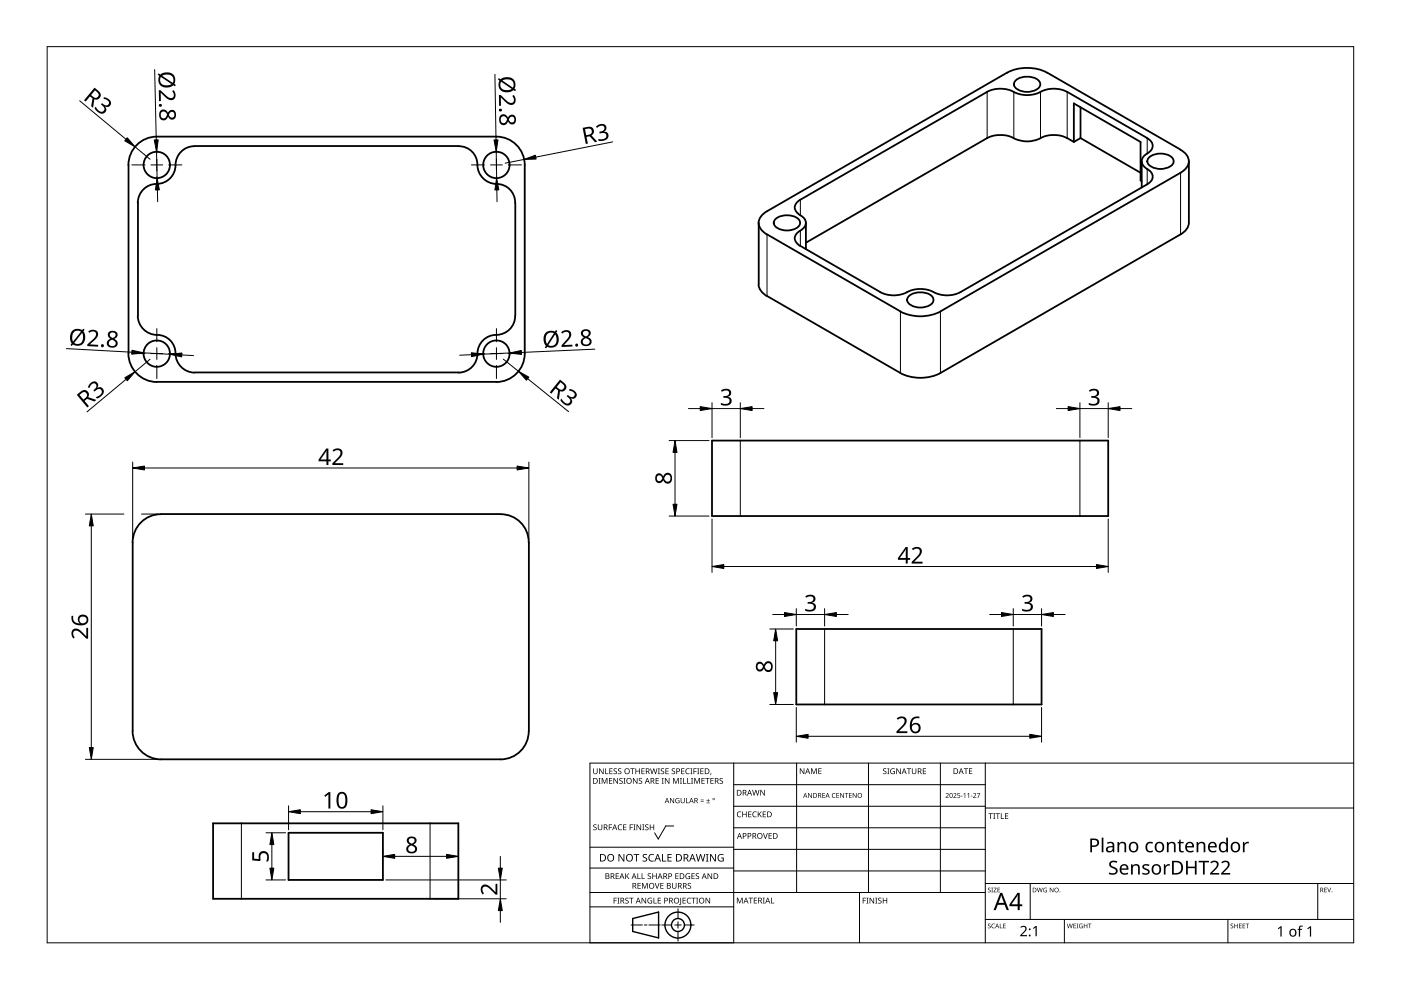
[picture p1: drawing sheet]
<svg xmlns="http://www.w3.org/2000/svg" width="297mm" height="210mm" viewBox="0 0 297 210" stroke-linecap="round" stroke-linejoin="round" font-family="sans-serif">
<g fill="none" stroke="#000" stroke-width=".38">
<path d="M209.3 19.5a6.7 6.7 0 0 1 6.5 .4 6.9 6.9 0 0 0 5.6-.8 6.3 6.3 0 0 1 4.8 .4M209.3 19.5l-39.6 22.8a1.74 1.74 0 0 0-1.2 1.7 1.74 1.74 0 0 0 1.2 1.6 1.71 1.71 0 0 1 1.2 1.7 1.71 1.71 0 0 1-1.2 1.6 1.71 1.71 0 0 0-1.2 1.6 1.71 1.71 0 0 0 1.2 1.7l17 9.7M213.5 15.4a9.3 9.3 0 0 1 8.5 0M213.5 15.4l-50.9 29.4a2.54 2.54 0 0 0-1.3 3.8l1.3 1.1M215.4 17a4.2 4.2 0 0 1 4.8 0 1.16 1.16 0 0 1-.4 2 3.8 3.8 0 0 1-4.7-.7l-.1-.4zM222 15.4l28.3 16.4a2.49 2.49 0 0 1 1.7 2.1 2.49 2.49 0 0 1-1.2 2.4l-51.4 29.8a9.4 9.4 0 0 1-8.5 0M226.3 19.5l16.9 9.8M33.2 29a6 6 0 0 0-6 6v40M33.2 29h72.1M41.2 31a4.2 4.2 0 0 0-4.1 4.8 4.3 4.3 0 0 1-4.7 3.3 4 4 0 0 0-3.2 3.9M41.3 31h56M97.2 31a3.9 3.9 0 0 1 4 4 4.3 4.3 0 0 0 4.9 4.1 3.9 3.9 0 0 1 3.1 3.9l.1 24"/>
<path d="M105.2 29a6 6 0 0 1 6.1 6v40M209.3 29.3a6.7 6.7 0 0 1 6.5 .4 6.9 6.9 0 0 0 5.6-.8 6.2 6.2 0 0 1 4.8 .4M209.3 29.3l-38.4 22.2M226.3 29.3l1.4 .8M227.7 30.1v-8.2l14.1 8.2v8.2l.3 .1M229.1 22.7v6.6M229.1 29.3l12.7 7.3M229.1 29.3l-1.4 .8M242.1 34.2v5.6M243.2 29.3a1.71 1.71 0 0 1 1.2 1.6 1.71 1.71 0 0 1-1.2 1.7 1.73 1.73 0 0 0-1.1 1.6 1.73 1.73 0 0 0 1.1 1.6 1.71 1.71 0 0 1 1.2 1.7 1.71 1.71 0 0 1-1.2 1.6M243.2 39.1l-39.6 22.8a6.7 6.7 0 0 1-6.5-.3 6.8 6.8 0 0 0-5.6 .7 6.4 6.4 0 0 1-4.9-.4M243.6 33.4a4 4 0 0 1 4.9 0 1.17 1.17 0 0 1-.5 1.9 3.8 3.8 0 0 1-4.6-.7l-.2-.4z"/>
<path d="M252.1 34.2v13M29.2 43v24M160.9 47.2v13.1M162.6 49.7l28.3 16.3M164.4 46.4a4.1 4.1 0 0 1 4.9 0 1.17 1.17 0 0 1-.5 2 3.8 3.8 0 0 1-4.6-.7l-.2-.4zM170.9 47.2v5.6M250.3 49.7l-50.9 29.4a9.4 9.4 0 0 1-8.5 0M252.1 47.3a3 3 0 0 1-1.8 2.4M27.2 75a6.1 6.1 0 0 0 6 6h72.1M29.2 67a4.3 4.3 0 0 0 4.8 4.1 3.9 3.9 0 0 1 3.2 3.9 4.1 4.1 0 0 0 4 4M97.3 79h-56M109.2 67a4.2 4.2 0 0 1-4.8 4.1 4.3 4.3 0 0 0-3.3 4.7 4 4 0 0 1-3.9 3.2"/>
<path d="M111.3 75a6 6 0 0 1-6.1 6M160.8 60.3a3.3 3.3 0 0 0 1.8 2.5M162.6 62.8l28.3 16.3M192.7 62.8a4.2 4.2 0 0 1 4.9 0 1.18 1.18 0 0 1-.5 1.9 3.8 3.8 0 0 1-4.7-.7l-.1-.4zM151 93.4h84v16h-84zM28.1 115v40M34.1 109a6 6 0 0 0-6 6M106.1 109a5.9 5.9 0 0 1 6 6M106.1 109h-72M112.1 115v40M168.8 133.4h52v16h-52zM28.1 155a6 6 0 0 0 6 6"/>
<path d="M112.1 155a6 6 0 0 1-6 6M34.1 161h72M45.2 174.6h52v16h-52zM61.2 176.6h20v10h-20z"/>
<circle cx="33.2" cy="35" r="2.79"/>
<circle cx="105.2" cy="35" r="2.79"/>
<circle cx="33.2" cy="75" r="2.79"/>
<circle cx="105.2" cy="75" r="2.8"/>
</g>
<g fill="none" stroke="#000" stroke-width=".21">
<path d="M209.3 19.5v9.8M214.9 19.5v9.8M220.6 19.5v9.8M226.3 19.5v9.8M243.2 29.3v3.2M243.2 35.8v3.3M250.3 36.6v13.1M162.6 49.7v13.1M169.7 42.3v3.3M169.7 48.9v3.2M190.9 66v13.1M199.4 66v13.1"/>
<path d="M157 93.4v16M229 93.4v16M174.8 133.4v16M214.8 133.4v16M51.2 174.6v16M91.2 174.6v16"/>
</g>
<path d="M10 9.9h277v190h-277z" fill="none" stroke="#000" stroke-width=".21"/>
<g fill="none" stroke="#000" stroke-width=".21">
<path d="M125.1 179.6h30.5M142.8 175.1h-1.6l-1.6 2.8-.8-1.3M155.6 166.4h53.3M155.6 161.8v38.1h-30.5v-38.1h161.9M168.9 161.8v27.4M184.1 161.8v27.4M199.4 161.8v27.4M208.9 170.9h-53.3M208.9 175.5h-53.3M208.9 161.8v38.1M287 171.3h-78.1M125.1 192.3h30.5"/>
<path d="M125.1 189.2h83.8M133.8 196.1h2.4M136.6 196.1h.6M140 196.1h-2.4M140.3 196.1h2.1M143.1 196.1h1.3M143.7 195.4v1.4M143.7 197.5v2M143.7 192.7v2M147.2 196.1h-2.1M155.6 180.1h53.3M155.6 184h-30.5"/>
<path d="M182.2 189.2v10.7M208.9 184.7h-53.3M218.4 187.3v7.6M225.7 194.9v5M260.3 194.9v5M279.4 187.3v7.6M287 194.9h-78.1M287 187.3h-78.1"/>
</g>
<g fill="#000">
<path d="M125.8 174.9l.5-.1h.2l-.1 .2a.25 .25 0 0 0-.3-.1 .25 .25 0 0 0 0 .4 .42 .42 0 0 1 .4 .5 .42 .42 0 0 1-.7 .2v-.1a.27 .27 0 0 0 .5 0 .27 .27 0 0 0-.1-.4l-.4-.2zM125.8 162.9h.1v.8a.32 .32 0 0 0 .3 .3 .32 .32 0 0 0 .3-.3v-.8h.2v.8a.47 .47 0 0 1-.5 .4 .47 .47 0 0 1-.4-.4zM126.9 165h.4l-.1 .1v1l.1 .1h-.4l.1-.1v-1zM126.8 174.8h.1v.8a.32 .32 0 0 0 .3 .3 .32 .32 0 0 0 .3-.3v-.8h.2v.8a.47 .47 0 0 1-.5 .4 .47 .47 0 0 1-.4-.4zM127 162.9h.2l.6 1v-1h.2v1.2h-.2l-.7-1 .1 1h-.2zM127.6 165h.2l.4 1 .4-1h.2v1.2h-.2v-1.1l-.4 1.1h-.1l-.4-1.1v1.1h-.1zM128.3 162.9h.2v1.1h.5v.1h-.7zM129.1 174.8h.7v.1h-.6v.5h.5v.1h-.5v.5h-.1zM129.1 165h.7v.1h-.5v.4h.5v.1h-.5v.4h.5v.2h-.7zM129.2 162.9h.7v.1h-.5v.4h.4v.2h-.4v.4h.5v.1h-.7zM130.1 163l.5-.1 .2 .1v.1a.25 .25 0 0 0-.4-.1 .25 .25 0 0 0 0 .4 .42 .42 0 0 1 .4 .5 .42 .42 0 0 1-.7 .2v-.1a.27 .27 0 0 0 .5 0 .27 .27 0 0 0-.1-.4l-.4-.2zM130.1 165h.1l.7 1v-1h.1v1.2h-.2l-.6-1v1h-.1z"/>
<path d="M131.1 175l.5-.2 .3 .1-.1 .1a.49 .49 0 0 0-.7 .4 .49 .49 0 0 0 .8 .4 .57 .57 0 0 1-.8 0 .57 .57 0 0 1 0-.8zM131.1 163l.4-.1 .2 .1v.1a.25 .25 0 0 0-.4-.1 .25 .25 0 0 0 0 .4 .42 .42 0 0 1 .4 .5 .42 .42 0 0 1-.6 .2v-.1a.27 .27 0 0 0 .4 0 .27 .27 0 0 0-.1-.4l-.3-.2zM131.4 165.1l.4-.2 .2 .1v.1a.25 .25 0 0 0-.4-.1 .25 .25 0 0 0 0 .4l.4 .2v.4l-.4 .2-.3-.1 .1-.1a.27 .27 0 0 0 .4 .1 .27 .27 0 0 0-.1-.4l-.4-.3zM132.2 165h.4l-.1 .1v1l.1 .1h-.4l.1-.1v-1zM132.1 174.8h.7v.1h-.5v.4h.5v.1h-.5v.5h.5v.1h-.7zM133.5 174.8h.7v.1h-.5v.5h.5v.1h-.5v.5h-.2zM133.6 162.9h.9v.1h-.3v1.1h-.2v-1.1h-.4zM134.3 174.8h.4l-.1 .1v1l.1 .1h-.4l.1-.1v-1zM134.2 165h.2l.6 1v-1h.2v1.2h-.2l-.7-1v1h-.1zM134.7 162.9h.2v.5h.6v-.5h.2v1.2h-.2v-.5h-.6v.5h-.2zM135 174.8h.1l.7 1v-1h.1v1.2h-.2l-.6-1v1h-.1zM135.5 165.1l.4-.2 .2 .1v.1a.25 .25 0 0 0-.4-.1 .25 .25 0 0 0 0 .4l.4 .2v.4l-.4 .2-.3-.1 .1-.1a.27 .27 0 0 0 .4 .1 .27 .27 0 0 0-.1-.4l-.3-.3z"/>
<path d="M136.2 174.8h.4l-.1 .1v1l.1 .1h-.4l.1-.1v-1zM136 162.9h.7v.1h-.6v.4h.5v.2h-.5v.4h.6v.1h-.7zM136.8 174.9l.4-.1h.3l-.1 .2a.25 .25 0 0 0-.3-.1 .25 .25 0 0 0 0 .4 .42 .42 0 0 1 .4 .5 .42 .42 0 0 1-.7 .2v-.1a.27 .27 0 0 0 .5 0 .27 .27 0 0 0-.1-.4l-.4-.2zM137.8 174.8h.1v.5h.6v-.5h.2v1.2h-.2v-.6h-.6v.6h-.1zM137.8 162.9h.2l.3 1 .2-1h.2l.3 1 .2-1h.2l-.3 1.2h-.2l-.3-1-.3 1h-.1zM139 165h.7v.1h-.5v.4h.5v.1h-.5v.4h.5v.2h-.7zM139.5 162.9h.4l-.1 .1v1l.1 .1h-.4l.1-.1v-1zM140.3 165h.4l-.1 .1v1l.1 .1h-.4l.1-.1v-1zM140.1 163l.5-.1 .2 .1v.1a.25 .25 0 0 0-.4-.1 .25 .25 0 0 0 0 .4 .42 .42 0 0 1 .4 .5 .42 .42 0 0 1-.7 .2l.1-.1a.27 .27 0 0 0 .4 0 .27 .27 0 0 0-.1-.4l-.4-.2zM141.1 162.9h.7v.1h-.6v.4h.5v.2h-.5v.4h.6v.1h-.7zM141 165h.1l.7 1v-1h.1v1.2h-.1l-.7-1v1h-.1zM142.1 169.2h.1l.6 .9v-.9h.1v1.1h-.1l-.6-.9v.9h-.1z"/>
<path d="M142.5 163l.4-.1 .2 .1v.1a.25 .25 0 0 0-.4-.1 .25 .25 0 0 0 0 .4 .42 .42 0 0 1 .4 .5 .42 .42 0 0 1-.6 .2v-.1a.27 .27 0 0 0 .4 0 .27 .27 0 0 0-.1-.4l-.4-.2zM142.7 165h.2l.4 1 .4-1h.2v1.2h-.1v-1.1l-.4 1.1h-.2l-.4-1.1v1.1h-.1zM143.3 169.3l.5-.1 .3 .1-.1 .1a.45 .45 0 0 0-.7 .3 .45 .45 0 0 0 .6 .5v-.4h-.2v-.1h.4v.6a.6 .6 0 0 1-.8-.2 .6 .6 0 0 1 0-.8zM144.2 165h.4l-.2 .1v1l.2 .1h-.4l.1-.1v-1zM144.8 165h.2v1h.5v.2h-.7zM144.4 162.9h.7v.1h-.5v.4h.5v.2h-.5v.4h.5v.1h-.7zM144.3 169.2h.2v.7a.28 .28 0 0 0 .2 .3 .28 .28 0 0 0 .3-.3v-.7h.2v.7a.42 .42 0 0 1-.5 .4 .42 .42 0 0 1-.4-.4zM145.5 169.2h.1v1h.5v.1h-.6zM145.7 165h.2v1h.5v.2h-.7zM145.5 163.1l.3-.2 .4 .1v.1l-.3-.1a.49 .49 0 0 0-.4 .7 .49 .49 0 0 0 .7 .3 .57 .57 0 0 1-.8-.1 .57 .57 0 0 1 0-.8zM146.4 162.9h.4l-.1 .1v1l.1 .1h-.4l.1-.1v-1zM146.5 165h.5l-.2 .1v1l.2 .1h-.5l.2-.1v-1z"/>
<path d="M147 162.9h.7v.1h-.5v.5h.5v.1h-.5v.5h-.2zM147.2 165h.2l.4 1 .4-1h.2v1.2h-.2l.1-1.1-.5 1.1h-.1l-.4-1.1v1.1h-.1zM147.8 162.9h.5l-.2 .1v1l.2 .1h-.5l.2-.1v-1zM148.5 169.9h.7v.1h-.7zM148.5 169.5h.7v.2h-.7zM148.5 162.9h.7v.1h-.6v.4h.5v.2h-.5v.4h.6v.1h-.7zM148.7 165h.7v.1h-.5v.4h.5v.1h-.5v.4h.5v.2h-.7zM149.8 170.2h.7v.1h-.7zM149.5 165h.9v.1h-.3v1.1h-.2v-1.1h-.4zM150.1 169.4l.1 .3h.3l-.3 .1v.3l-.1-.3h-.3l.3-.1zM150.7 163.9h.1l-.2 .4zM150.6 165h.7v.1h-.5v.4h.5v.1h-.5v.4h.5v.2h-.7z"/>
<path d="M152.6 165.1l.4-.2 .3 .1-.1 .1a.25 .25 0 0 0-.4-.1 .25 .25 0 0 0 0 .4l.4 .2 .1 .4-.4 .2-.4-.1 .1-.1a.27 .27 0 0 0 .5 .1 .27 .27 0 0 0-.1-.4l-.4-.3zM156.4 172.2l.4-.2 .4 .1-.1 .1a.49 .49 0 0 0-.7 .5 .49 .49 0 0 0 .7 .4 .57 .57 0 0 1-.8 0 .57 .57 0 0 1 0-.8zM157.4 172.1h.1v.5h.7v-.5h.1v1.2h-.1v-.6h-.7v.6h-.1zM158.6 172.1h.7v.1h-.5v.4h.5v.1h-.5v.4h.5v.2h-.7zM159.7 172.2l.3-.2 .4 .1v.1h-.3a.49 .49 0 0 0-.4 .6 .49 .49 0 0 0 .7 .3 .57 .57 0 0 1-.8 0 .57 .57 0 0 1 0-.8zM159.5 167.5h.1l.3 1 .3-1h.1l.3 1 .3-1h.1l-.3 1.2h-.2l-.3-1.1-.2 1.1h-.2zM160.7 172.1h.1v.6l.5-.6h.2l-.5 .5 .5 .7h-.1l-.5-.6-.1 .6h-.1zM161.8 176.6h.1l.4 1.1 .3-1.1h.2l-.4 1.2h-.2zM161.2 167.5h.2l.6 1v-1h.2v1.2h-.2l-.7-1v1h-.1zM161.7 172.1h.7v.1h-.5v.4h.5v.1h-.5v.4h.5v.2h-.7zM163 176.6h.6v.2h-.5v.3h.5v.2h-.5v.4h.5v.1h-.6zM169.6 162.9h.2l.6 1v-1h.1v1.2h-.1l-.7-1v1h-.1z"/>
<path d="M171.3 168.1h.2l.5 .9v-.9h.1v1.1h-.1l-.6-.9v.9h-.1zM172 162.9h.2l.4 1 .3-1h.3v1.2h-.2v-1l-.4 1h-.1l-.4-1.1v1.1h-.1zM173.5 162.9h.7v.1h-.5v.4h.4v.1h-.4v.5h.5v.1h-.7zM174.3 168.1h.6v.2h-.4v.3h.4v.1h-.4v.4h.4v.1h-.6zM176.5 168.3l.4-.2 .2 .1v.1a.41 .41 0 0 0-.6 .4 .41 .41 0 0 0 .6 .3 .48 .48 0 0 1-.7 0 .48 .48 0 0 1 .1-.7zM177.3 168.1h.6v.2h-.4v.3h.4v.1h-.4v.4h.4v.1h-.6zM178.1 168.1h.2l.5 .9v-.9h.1v1.1h-.1l-.6-.9v.9h-.1zM179.1 168.1h.7v.2h-.3v.9h-.1v-.9h-.3zM180 168.1h.6v.2h-.5v.3h.4v.1h-.4v.4h.5v.1h-.6zM180.8 168.1h.1l.6 .9v-.9h.1v1.1h-.1l-.6-.9v.9h-.1zM187.3 163l.4-.1 .2 .1v.1a.25 .25 0 0 0-.4-.1 .25 .25 0 0 0 0 .4 .42 .42 0 0 1 .4 .5 .42 .42 0 0 1-.6 .2v-.1a.27 .27 0 0 0 .4 0 .27 .27 0 0 0-.1-.4l-.3-.2zM188.1 162.9h.5l-.2 .1v1l.2 .1h-.5l.2-.1v-1z"/>
<path d="M188.9 163.1l.5-.2 .3 .1v.1a.5 .5 0 0 0-.8 .4 .5 .5 0 0 0 .7 .5v-.4h-.3v-.1h.4v.6a.66 .66 0 0 1-.8-.1 .66 .66 0 0 1 0-.9zM190 162.9h.2l.7 1-.1-1h.2v1.2h-.2l-.6-1v1h-.2zM192.3 162.9h.9v.1h-.4v1.1h-.2v-1.1h-.3zM193.3 162.9h.2v.8a.32 .32 0 0 0 .3 .3 .32 .32 0 0 0 .3-.3v-.8h.2v.8a.47 .47 0 0 1-.5 .4 .47 .47 0 0 1-.5-.4zM195.7 162.9h.6v.1h-.5v.4h.5v.2h-.5v.4h.5v.1h-.6zM200.5 168.3a.37 .37 0 0 1 .6 0 .37 .37 0 0 1-.2 .5l-.3 .3h.6v.1h-.7l.3-.4a.27 .27 0 0 0 .2-.4 .27 .27 0 0 0-.4-.1zM202.1 168.3a.37 .37 0 0 1 .6 0 .37 .37 0 0 1-.2 .5l-.2 .3h.5v.1h-.7l.3-.4a.27 .27 0 0 0 .3-.4 .27 .27 0 0 0-.5-.1zM203 168.1h.5v.2h-.4v.3l.2-.1a.33 .33 0 0 1 .2 .6 .33 .33 0 0 1-.5-.1 .29 .29 0 0 0 .4 .1 .29 .29 0 0 0 0-.5 .29 .29 0 0 0-.4 0zM203.7 168.7h.4v.1h-.4zM204.3 168.4l.4-.3v1.1h-.2v-.9zM204.4 162.9h.9v.1h-.4v1.1h-.2v-1.1h-.3zM205.1 168.4l.4-.3v1.1h-.2l.1-.9z"/>
<path d="M205.8 168.7h.4v.1h-.4zM205.4 162.9h.7v.1h-.5v.4h.5v.1h-.5v.5h.5v.1h-.7zM206.3 168.3a.37 .37 0 0 1 .6 0 .37 .37 0 0 1-.2 .5l-.2 .3h.5v.1h-.7l.3-.4a.27 .27 0 0 0 .3-.4 .27 .27 0 0 0-.5-.1zM207.1 168.1h.7l-.4 1.1h-.1l.4-.9h-.6zM209.6 172.4h.9v.2h-.4v1h-.1v-1h-.4zM210.6 172.4h.4l-.1 .1v1l.1 .1h-.4l.1-.1v-1zM211.1 172.4h.9v.2h-.4v1h-.1v-1h-.4zM212.2 172.4h.2v1.1h.5v.1h-.7zM213.1 172.4h.7v.2h-.6v.3h.5v.2h-.5v.4h.6v.1h-.7zM263.5 178.5h.3l.1 .4 .3-.4h.6l-.1 .3-.4 .1-.3 .3-.1 1.5h-.4zM130.1 190.3h.7v.2h-.5v.4h.4v.1h-.4v.6h-.2zM130.5 185.2h.7v.1h-.5v.4h.5v.1h-.5v.4h.5v.2h-.7z"/>
<path d="M130.9 190.3h.4l-.1 .2v.9l.1 .2h-.4l.1-.2v-.9zM131.1 181.1h.3l.8 1.3v-1.3h.2v1.6h-.3l-.8-1.4v1.4h-.2zM132.6 190.5l.4-.2 .3 .1-.1 .1a.25 .25 0 0 0-.4-.1 .25 .25 0 0 0 0 .4 .4 .4 0 0 1 .5 .3 .4 .4 0 0 1-.3 .5 .4 .4 0 0 1-.5-.2h.1a.27 .27 0 0 0 .5 .1 .27 .27 0 0 0-.1-.5l-.4-.2zM132.6 185.2h.1v.6l.6-.6h.1l-.4 .5 .5 .7h-.2l-.5-.6-.1 .6h-.1zM133.4 190.3h.9v.2h-.4v1.1h-.1v-1.1h-.4zM134.3 181.1h1.2v.2h-.5v1.4h-.2v-1.4h-.5zM135.2 185.2h.1v1h.5v.2h-.6zM135.2 187.2h.6v.1h-.5v.4h.5v.2h-.5v.4h.5v.1h-.6zM136 185.2h.2v1h.5v.2h-.7zM136.1 187.2h.2l.4 1 .4-1h.2v1.2h-.1v-1l-.4 1h-.2l-.4-1 .1 1h-.2zM136 190.3h.2l.7 1.1-.1-1.1h.2v1.3h-.2l-.6-1v1h-.2zM136.3 181.2l.4-.1h.5l-.2 .2a.33 .33 0 0 0-.5 .1 .33 .33 0 0 0 .4 .4 .49 .49 0 0 1 .3 .7 .49 .49 0 0 1-.8 .2l-.2-.1v-.2l.3 .1a.35 .35 0 0 0 .5-.2 .35 .35 0 0 0-.4-.4l-.3-.3z"/>
<path d="M137.4 190.5l.6-.2 .3 .1-.1 .1a.5 .5 0 0 0-.8 .4 .5 .5 0 0 0 .7 .5v-.3h-.3v-.2h.5v.6a.66 .66 0 0 1-.9-.1 .66 .66 0 0 1 0-.9zM137.4 185.3l.4-.2 .2 .1v.1a.25 .25 0 0 0-.4-.1 .25 .25 0 0 0 0 .4 .42 .42 0 0 1 .4 .6 .42 .42 0 0 1-.6 .2v-.2a.27 .27 0 0 0 .4 .1 .27 .27 0 0 0-.1-.4l-.3-.3zM137.7 181.3l.4-.2h.6l-.1 .2-.4-.1a.64 .64 0 0 0-.5 .9 .64 .64 0 0 0 .9 .3v.2a.83 .83 0 0 1-1-.3 .83 .83 0 0 1 .1-1zM138.6 190.3h.1v1.1h.5v.2h-.6zM138.8 187.2h.2l.3 1.1 .4-1.1h.1l-.4 1.2h-.1zM138.3 185.2h.2v.5h.6v-.5h.1v1.2h-.1v-.6h-.6v.6h-.2zM139.5 190.3h.6v.2h-.5v.4h.5v.1h-.5v.4h.5v.2h-.6zM140.4 181.1h.2v1.4h.7v.2h-.9zM140 187.2h.7v.1h-.5v.4h.5v.2h-.5v.4h.5v.1h-.7zM141.5 181.1h.9v.2h-.7v.4h.7v.2h-.7v.6h.7v.2h-.9zM142.5 187.2h.1v.8a.32 .32 0 0 0 .4 .3 .32 .32 0 0 0 .3-.3v-.8h.1v.8a.47 .47 0 0 1-.4 .4 .47 .47 0 0 1-.5-.4zM143.2 185.2h.7v.1h-.6v.4h.5v.1h-.5v.4h.6v.2h-.7z"/>
<path d="M144.2 190.3h.2v1.3l-.1 .2-.3 .1v-.2l.2-.1zM144.7 190.3h.7v.2h-.5v.4h.5v.1h-.5v.4h.5v.2h-.7zM145.5 185.3l.4-.2 .4 .1-.1 .1a.5 .5 0 0 0-.7 .4 .5 .5 0 0 0 .7 .5v-.3h-.3v-.2h.4v.6a.66 .66 0 0 1-.9-.1 .66 .66 0 0 1 .1-.9zM145.8 190.5l.3-.2 .4 .1v.1h-.3a.49 .49 0 0 0-.4 .6 .49 .49 0 0 0 .7 .3 .57 .57 0 0 1-.8 0 .57 .57 0 0 1 0-.8zM145.9 187.3l.4-.1 .2 .1v.1a.25 .25 0 0 0-.4-.1 .25 .25 0 0 0 0 .4l.4 .2v.3l-.4 .2h-.3l.1-.1a.27 .27 0 0 0 .4 0 .27 .27 0 0 0-.1-.4l-.4-.2zM146.6 190.3h.9v.2h-.4v1.1h-.1v-1.1h-.4zM146.6 185.2h.7v.1h-.5v.4h.5v.1h-.5v.4h.5v.2h-.7zM147.6 190.3h.4l-.1 .2v.9l.1 .2h-.4l.1-.2v-.9zM147.6 185.3l.4-.2 .2 .1v.1a.25 .25 0 0 0-.4-.1 .25 .25 0 0 0 0 .4 .42 .42 0 0 1 .4 .6 .42 .42 0 0 1-.7 .2l.1-.2a.27 .27 0 0 0 .4 .1 .27 .27 0 0 0-.1-.4l-.4-.3zM147.5 181.1h.2l.4 1.3 .3-1.3h.2l.4 1.3 .3-1.3h.2l-.4 1.6h-.2l-.4-1.4-.3 1.4h-.2zM149.7 181.1h.5l-.2 .1v1.3l.2 .2h-.5l.1-.2v-1.3zM149.6 190.3h.2l.6 1.1v-1.1h.2v1.3h-.2l-.7-1v1h-.1z"/>
<path d="M150 185.2h.2l.6 1v-1h.2v1.2h-.2l-.6-1v1h-.2zM150.5 181.1h.3l.8 1.3v-1.3h.2v1.6h-.2l-.9-1.4v1.4h-.2zM152.4 181.3l.7-.2h.3l-.1 .2a.65 .65 0 0 0-1 .5 .65 .65 0 0 0 .9 .7v-.5h-.3v-.2h.5v.8a.86 .86 0 0 1-1.1-.2 .86 .86 0 0 1 .1-1.1zM156.2 190.3h.3l.3 1 .4-1h.3v1.2h-.2v-1l-.4 1h-.1l-.4-1v1h-.2zM158.7 190.3h.9v.2h-.3v1h-.2v-1h-.4zM159.8 190.3h.7v.2h-.5v.3h.5v.2h-.5v.4h.5v.1h-.7zM161.7 190.3h.5l-.2 .2v.9l.2 .1h-.5l.2-.1v-.9zM163.5 190.3h.1v1.1h.6v.1h-.7zM182.9 190.3h.7v.2h-.5v.4h.5v.1h-.5v.6h-.2zM183.7 190.3h.4l-.1 .2v.9l.1 .2h-.4l.1-.2v-.9zM184.4 190.3h.1l.7 1v-1h.1v1.3h-.1l-.7-1v1h-.1zM185.6 190.3h.4l-.1 .2v.9l.1 .2h-.4l.1-.2v-.9z"/>
<path d="M186.2 190.5l.5-.2 .2 .1v.1a.25 .25 0 0 0-.4-.1 .25 .25 0 0 0 0 .4l.4 .2v.4l-.4 .2-.3-.1v-.1a.27 .27 0 0 0 .5 .1 .27 .27 0 0 0-.1-.5l-.4-.2zM187.2 190.3h.1v.6h.6v-.6h.2v1.3h-.2v-.6h-.6v.6h-.1zM209.5 188.3l.3-.1 .2 .2a.24 .24 0 0 0-.3-.1 .24 .24 0 0 0-.1 .3 .24 .24 0 0 0 .3 .1l.2 .2-.1 .2-.4 .1-.2-.2a.23 .23 0 0 0 .4 .2 .23 .23 0 0 0 0-.4l-.3-.2zM209.5 195.9l.3-.1 .2 .2a.24 .24 0 0 0-.3-.1 .24 .24 0 0 0-.1 .3 .24 .24 0 0 0 .3 .1 .31 .31 0 0 1 0 .5 .31 .31 0 0 1-.5-.1 .23 .23 0 0 0 .4 .1 .23 .23 0 0 0 0-.4l-.3-.2zM210.2 188.2h.3l-.1 .1 .1 .9h-.3l.1-.1zM210.3 196l.4-.2 .2 .1v.1a.39 .39 0 0 0-.6 .3 .39 .39 0 0 0 .6 .4 .46 .46 0 0 1-.7-.1 .46 .46 0 0 1 .1-.6zM210.7 188.2h.6l-.5 .9h.5v.1h-.7l.5-.9h-.4zM212 195.8h.1v.9l.4 .1h-.5zM211.5 188.2h.5l-.4 .1v.3h.4l-.4 .1v.4l.4 .1h-.5zM212.7 195.8h.5l-.4 .1v.3h.4l-.4 .2v.3l.4 .1h-.5zM216.3 196.5a.76 .76 0 0 1 1.2 0 .76 .76 0 0 1-.3 1.2l-.6 .6h1.2v.2h-1.5v-.2l.8-.8a.52 .52 0 0 0 .2-.8 .52 .52 0 0 0-.8 0zM219 196.8l.6-.5h.2v2.2h-.2v-1.9l-.5 .4z"/>
<path d="M219.8 188.2h.2l.2 .8 .2-.8h.1l.3 .8 .2-.8h.1l-.3 1h-.1l-.2-.8-.3 .8h-.1zM221.3 188.3h.7h-.1a.4 .4 0 0 0-.6 .4 .4 .4 0 0 0 .6 .4v-.3l-.2-.1h.3v.5a.53 .53 0 0 1-.7-.2 .53 .53 0 0 1 0-.7zM222.6 188.2h.1l.5 .8v-.8h.1v1h-.1l-.5-.8v.8h-.1zM226.2 195.8h.1l.2 .9 .3-.9h.1l.2 .9 .2-.9h.1l-.2 1h-.1l-.3-.8-.2 .8h-.1zM227.6 195.8h.5l-.4 .1v.3h.4l-.4 .2v.3l.4 .1h-.5zM228.3 195.8h.3l-.1 .1 .1 .9h-.3l.1-.1zM228.9 196l.7-.1-.2 .1a.4 .4 0 0 0-.5 .3 .4 .4 0 0 0 .5 .4v-.3l-.2-.1h.4v.5a.53 .53 0 0 1-.7-.1 .53 .53 0 0 1 0-.7zM229.8 195.8h.1v.4h.5v-.4h.1v1h-.1v-.4h-.5v.4h-.1zM230.7 195.8h.7l-.3 .1v.9h-.1v-.9zM235.3 182.8a1.38 1.38 0 0 1 1.6-.2l-.1 .4-.4-.2a.55 .55 0 0 0-.9 .3 .55 .55 0 0 0 .7 .7l.6 .4 .2 .5a1.19 1.19 0 0 1-1.9 .6v-.3l.2 .1a.82 .82 0 0 0 1.3-.4l-.1-.3-.5-.3a.88 .88 0 0 1-.7-1.3zM236.9 178.5h.3l.1 .3a.83 .83 0 0 1 .9-.3 .83 .83 0 0 1 .6 .8v1.4h-.4v-1.4a.59 .59 0 0 0-.7-.5 .59 .59 0 0 0-.4 .8v1.1h-.4zM239.8 183.2h.3v.3a.83 .83 0 0 1 1-.3 .83 .83 0 0 1 .6 .8v1.4h-.4v-1.4a.59 .59 0 0 0-.7-.5 .59 .59 0 0 0-.4 .8v1.1h-.4z"/>
<path d="M242.3 183.4a1.29 1.29 0 0 1 1.4-.1l-.1 .3-.5-.1a.35 .35 0 0 0-.5 .2 .35 .35 0 0 0 .3 .4l.2 .1a.66 .66 0 0 1 .6 .7 .66 .66 0 0 1-.8 .6l-.7-.2v-.3l.7 .2 .5-.2-.1-.3-.6-.3a.58 .58 0 0 1-.4-1zM243.1 178.8l.5-.3 .9 .1-.2 .3-.1-.1a.79 .79 0 0 0-1 .9 .79 .79 0 0 0 1.2 .6v.3l-.5 .1a1.17 1.17 0 0 1-1-.7 1.17 1.17 0 0 1 .2-1.2zM246.8 183.2h.3v.4l.4-.3 .5-.1v.4h-.5l-.3 .3-.1 1.5h-.3zM247.4 178.5h.3v.3a.83 .83 0 0 1 1-.3 .83 .83 0 0 1 .6 .8v1.4h-.4v-1.4a.59 .59 0 0 0-.7-.5 .59 .59 0 0 0-.4 .8v1.1h-.4zM250.1 178h.2v.5h.7v.3h-.7v1.3l.2 .3h.5v.3a.67 .67 0 0 1-1-.6v-1.3h-.4v-.2l.4-.1zM251.5 182.5h.3v1.2h1.5v-1.2h.4v2.9h-.4v-1.3h-1.5v1.3h-.3zM253.7 178.5h.3v.3a.83 .83 0 0 1 1-.3 .83 .83 0 0 1 .6 .8v1.4h-.4v-1.4a.59 .59 0 0 0-.7-.5 .59 .59 0 0 0-.4 .8v1.1h-.4zM254.1 182.5h2.2v.3h-.9v2.6h-.3v-2.6h-1zM256.6 182.8a.97 .97 0 0 1 1.1-.3 .97 .97 0 0 1 .7 .9l-.3 .6-1.1 1.1h1.5v.3h-1.9v-.3l1.1-1.2a.67 .67 0 0 0 .1-1 .67 .67 0 0 0-1 .2zM258.9 182.8a.97 .97 0 0 1 1.1-.3 .97 .97 0 0 1 .7 .9l-.3 .6-1 1.1h1.4v.3h-1.9v-.3l1.2-1.2a.67 .67 0 0 0 .1-1 .67 .67 0 0 0-1.1 .2zM260.9 195.9l.4-.1 .1 .2a.24 .24 0 0 0-.3-.1 .24 .24 0 0 0-.1 .3 .24 .24 0 0 0 .4 .1 .31 .31 0 0 1 0 .5 .31 .31 0 0 1-.5-.1 .23 .23 0 0 0 .3 .1 .23 .23 0 0 0 .1-.4l-.4-.2zM261.7 195.8h.1v.4h.5v-.4h.1v1h-.1v-.4h-.5v.4h-.1z"/>
<path d="M262.7 195.8h.5l-.4 .1v.3h.4l-.4 .2v.3l.4 .1h-.5zM263.5 195.8h.5l-.4 .1v.3h.4l-.4 .2v.3l.4 .1h-.5zM264.1 195.8h.7l-.3 .1v.9h-.1v-.9zM270.9 196.9l.6-.5h.2v2.2h-.2v-1.9l-.4 .3zM275.5 196.4l.7-.1v.2h-.4l-.1 .2-.1 .2h.5v.2h-.5v1.5h-.2v-1.5h-.3l.3-.2zM277.2 196.9l.6-.5h.2v2.2h-.3v-1.9l-.4 .3zM280.8 188.2h.5l-.4 .1v.3h.4l-.4 .1v.4l.4 .1h-.5zM281.4 188.2h.1l.3 .8 .3-.8h.1l-.3 1h-.1z"/>
<path d="M125.8 165h.3a.54 .54 0 0 1 .6 .6 .56 .56 0 0 1-.6 .6h-.3zM125.9 165.1v.9h.2a.43 .43 0 0 0 .5-.4 .41 .41 0 0 0-.5-.5z"/>
<path d="M128 174.8h.3a.35 .35 0 0 1 .5 .2 .35 .35 0 0 1-.3 .5l.4 .5h-.2l-.3-.5h-.2v.5h-.2zM128.2 174.9v.5h.1a.23 .23 0 0 0 .3-.2 .23 .23 0 0 0-.3-.3z"/>
<path d="M130.3 174.8h.1l.5 1.2h-.2l-.1-.4h-.5l-.2 .4h-.1zM130.3 175l-.2 .5h.4z"/>
<path d="M132.3 163.5a.61 .61 0 0 1 1.2 0 .61 .61 0 0 1-1.2 0zM132.7 163.1l-.1 .4a.45 .45 0 0 0 .5 .4 .45 .45 0 0 0 .3-.5 .45 .45 0 0 0-.5-.4z"/>
<path d="M132.7 165.6a.61 .61 0 0 1 1.2 0 .61 .61 0 0 1-1.2 0zM133.1 165.2a.47 .47 0 0 0-.1 .7 .47 .47 0 0 0 .7-.1 .45 .45 0 0 0 0-.6 .45 .45 0 0 0-.6 0z"/>
<path d="M136.9 162.9h.4a.35 .35 0 0 1 .4 .3 .35 .35 0 0 1-.2 .4l.3 .5h-.2l-.3-.5h-.2v.5h-.2zM137.1 163v.5h.2a.23 .23 0 0 0 .3-.2 .23 .23 0 0 0-.3-.3z"/>
<path d="M137.2 165h.1l.5 1.2h-.2l-.1-.4h-.5l-.1 .4h-.2zM137.2 165.1l-.2 .6h.4z"/>
<path d="M138 165h.3a.35 .35 0 0 1 .4 .2 .35 .35 0 0 1-.2 .4l.3 .6h-.2l-.3-.5h-.2v.5h-.1zM138.1 165.1v.4h.2a.23 .23 0 0 0 .3-.2 .23 .23 0 0 0-.3-.2z"/>
<path d="M141.4 169.2h.1l.4 1.1h-.1l-.2-.3h-.4l-.1 .3h-.2zM141.4 169.3l-.2 .5h.4z"/>
<path d="M143.4 162.9h.3a.41 .41 0 0 1 .5 .5 .41 .41 0 0 1-.6 .3v.4h-.2zM143.6 163v.5a.29 .29 0 0 0 .4-.2 .29 .29 0 0 0-.4-.3z"/>
<path d="M146.5 169.2h.2l.4 1.1h-.2l-.1-.3h-.4l-.2 .3h-.1zM146.6 169.3l-.2 .5h.4z"/>
<path d="M147.2 169.2h.3a.31 .31 0 0 1 .4 .2 .31 .31 0 0 1-.2 .4l.3 .5h-.1l-.3-.5h-.2v.5h-.2zM147.4 169.3v.4h.1a.21 .21 0 0 0 .3-.2 .21 .21 0 0 0-.3-.2z"/>
<path d="M149.4 162.9h.4a.61 .61 0 0 1 .6 .6 .61 .61 0 0 1-.6 .6h-.4zM149.6 163v1h.2a.48 .48 0 0 0 .4-.5 .48 .48 0 0 0-.4-.5z"/>
<path d="M151.1 169.4a.24 .24 0 0 1 .4 0 .24 .24 0 0 1-.4 0zM151.2 169.4a.15 .15 0 0 0 .3 0 .15 .15 0 0 0-.3 0z"/>
<path d="M151.6 165h.3a.35 .35 0 0 1 .4 .2 .35 .35 0 0 1-.2 .4l.3 .6h-.1l-.3-.5h-.3v.5h-.1zM151.7 165.1v.4h.2a.23 .23 0 0 0 .3-.2 .23 .23 0 0 0-.3-.2z"/>
<path d="M156.7 176.6h.2l.4 1.2h-.1l-.2-.3h-.5l-.1 .3h-.2zM156.8 176.8l-.2 .5h.4z"/>
<path d="M156.2 167.5h.4a.61 .61 0 0 1 .6 .6 .61 .61 0 0 1-.6 .6h-.4zM156.4 167.6v1h.2a.49 .49 0 0 0 .4-.4 .49 .49 0 0 0-.3-.6z"/>
<path d="M157.5 167.5h.3a.35 .35 0 0 1 .4 .2 .35 .35 0 0 1-.2 .4l.3 .6h-.1l-.3-.5h-.3v.5h-.1zM157.6 167.6v.5h.2a.23 .23 0 0 0 .3-.3 .23 .23 0 0 0-.3-.2z"/>
<path d="M157.5 176.6h.3a.41 .41 0 0 1 .5 .5 .41 .41 0 0 1-.7 .3v.4h-.1zM157.6 176.8v.4a.29 .29 0 0 0 .5-.2 .29 .29 0 0 0-.5-.2z"/>
<path d="M158.5 176.6h.3a.41 .41 0 0 1 .5 .5 .41 .41 0 0 1-.6 .3v.4h-.2zM158.7 176.8v.4a.29 .29 0 0 0 .4-.2 .29 .29 0 0 0-.4-.2z"/>
<path d="M158.8 167.5h.2l.5 1.2h-.2l-.1-.4h-.5l-.2 .4h-.1zM158.9 167.6l-.2 .6h.4z"/>
<path d="M159.6 176.6h.3a.35 .35 0 0 1 .4 .3 .35 .35 0 0 1-.2 .4l.3 .5h-.2l-.3-.5h-.2v.5h-.1zM159.7 176.8v.4h.2a.23 .23 0 0 0 .3-.2 .23 .23 0 0 0-.3-.2z"/>
<path d="M160.4 177.2a.65 .65 0 0 1 1.3 0 .65 .65 0 0 1-1.3 0zM160.8 176.8l-.1 .4a.45 .45 0 0 0 .5 .4 .45 .45 0 0 0 .4-.5 .45 .45 0 0 0-.5-.4z"/>
<path d="M162.7 172.1h.3a.61 .61 0 0 1 .6 .6 .61 .61 0 0 1-.6 .6h-.3zM162.8 172.2v.9h.2a.48 .48 0 0 0 .5-.4 .48 .48 0 0 0-.5-.5z"/>
<path d="M163.9 176.6h.4a.61 .61 0 0 1 .6 .7 .61 .61 0 0 1-.7 .5h-.3zM164.1 176.8v.9h.1a.48 .48 0 0 0 .5-.4 .48 .48 0 0 0-.4-.5z"/>
<path d="M170.7 168.1l.5 1.1-.3-.3h-.4l-.2 .3zM170.7 168.3l-.1 .4h.3z"/>
<path d="M171.2 162.9h.1l.5 1.2h-.2l-.1-.4h-.5l-.1 .4h-.2zM171.2 163.1l-.1 .5h.3z"/>
<path d="M172.4 168.1h.3a.51 .51 0 0 1 .5 .6 .51 .51 0 0 1-.5 .5h-.3zM172.5 168.3v.8l.4-.1 .2-.2v-.4z"/>
<path d="M173.5 168.1h.2a.29 .29 0 0 1 .4 .2 .29 .29 0 0 1-.2 .4l.3 .5h-.2l-.2-.5h-.2v.5h-.1zM173.6 168.3v.3h.1a.2 .2 0 0 0 .3-.2 .2 .2 0 0 0-.3-.1z"/>
<path d="M175.4 168.1l.5 1.1-.2-.3h-.4l-.3 .3zM175.5 168.3l-.2 .4h.3z"/>
<path d="M181.8 168.7a.51 .51 0 0 1 1 0 .51 .51 0 0 1-1 0zM182 168.7a.38 .38 0 0 0 .7 0 .38 .38 0 0 0-.7 0z"/>
<path d="M191.6 162.9h.2l.4 1.2h-.1l-.2-.4h-.4l-.2 .4h-.1zM191.7 163.1l-.2 .5h.4z"/>
<path d="M194.6 162.9h.3a.35 .35 0 0 1 .5 .2 .35 .35 0 0 1-.3 .5l.4 .5h-.2l-.3-.5h-.3v.5h-.1zM194.7 163v.5h.2a.23 .23 0 0 0 .3-.2 .23 .23 0 0 0-.3-.3z"/>
<path d="M201.4 168.2l.4-.1 .1 .3 .1 .5-.2 .3-.3-.1-.2-.2zM201.5 168.3v.1a.37 .37 0 0 0-.1 .4 .37 .37 0 0 0 .4 .2 .4 .4 0 0 0 .1-.5 .4 .4 0 0 0-.4-.2z"/>
<path d="M202.2 162.9h.3a.55 .55 0 0 1 .6 .6 .56 .56 0 0 1-.6 .6h-.3zM202.3 163v1h.2a.48 .48 0 0 0 .5-.5 .48 .48 0 0 0-.5-.5z"/>
<path d="M203.7 162.9h.2l.4 1.2h-.1l-.2-.4h-.5l-.1 .4h-.2zM203.8 163.1l-.2 .5h.4z"/>
<path d="M231.2 177.8h.7a.88 .88 0 0 1 1.1 .8 1.08 1.08 0 0 1-1.5 1v1.1h-.3zM231.5 178.1v1.2a.73 .73 0 0 0 .9-.1 .73 .73 0 0 0 .2-.8l-.4-.3z"/>
<path d="M239.6 178.8a1.02 1.02 0 0 1 1.2-.2 1.02 1.02 0 0 1 .5 1 1.06 1.06 0 0 1-1.3 1.1 1.06 1.06 0 0 1-.6-1.6zM239.9 178.9l-.2 .7a.69 .69 0 0 0 .8 .8 .69 .69 0 0 0 .5-1 .64 .64 0 0 0-.4-.6 .64 .64 0 0 0-.7 .1z"/>
<path d="M245.1 178.8a1.03 1.03 0 0 1 1.2-.2 1.03 1.03 0 0 1 .5 1 1.06 1.06 0 0 1-1.3 1.1 1.06 1.06 0 0 1-.6-1.6zM245.4 178.9l-.2 .7a.69 .69 0 0 0 .8 .8 .69 .69 0 0 0 .5-1 .64 .64 0 0 0-.4-.6 .64 .64 0 0 0-.7 .1z"/>
<path d="M261.2 178.8a1.02 1.02 0 0 1 1.2-.2 1.02 1.02 0 0 1 .5 1 1.06 1.06 0 0 1-1.3 1.1 1.06 1.06 0 0 1-.6-1.6zM261.5 178.9l-.2 .7a.69 .69 0 0 0 .8 .8 .69 .69 0 0 0 .5-1 .64 .64 0 0 0-.4-.6 .64 .64 0 0 0-.7 .1z"/>
<path d="M128.4 185.2h.3a.31 .31 0 0 1 .5 .1 .31 .31 0 0 1-.3 .4 .33 .33 0 0 1 .3 .4 .33 .33 0 0 1-.4 .3h-.4zM128.5 185.8v.4h.3a.23 .23 0 0 0 .3-.2 .23 .23 0 0 0-.3-.2zM128.5 185.3v.4h.2a.21 .21 0 0 0 .3-.2 .21 .21 0 0 0-.3-.2z"/>
<path d="M127.2 181.1h.5a.71 .71 0 0 1 .8 .8 .73 .73 0 0 1-.8 .8h-.5zM127.4 181.2v1.3h.2a.56 .56 0 0 0 .7-.6 .54 .54 0 0 0-.6-.7z"/>
<path d="M129.5 185.2h.3a.35 .35 0 0 1 .4 .2 .35 .35 0 0 1-.2 .4l.3 .6h-.1l-.3-.5h-.3v.5h-.1zM129.6 185.3v.4h.2a.23 .23 0 0 0 .3-.2 .23 .23 0 0 0-.3-.2z"/>
<path d="M128.9 181.3a.76 .76 0 0 1 1.1 .1 .76 .76 0 0 1-.1 1.1 .76 .76 0 0 1-1.1-.3v-.5zM129.1 181.4a.62 .62 0 0 0-.1 .8 .62 .62 0 0 0 .8 .2l.1-.1a.61 .61 0 0 0 0-.8 .61 .61 0 0 0-.8-.1z"/>
<path d="M131.6 190.3h.3a.35 .35 0 0 1 .4 .3 .35 .35 0 0 1-.2 .4l.3 .6h-.1l-.3-.5h-.3v.5h-.1zM131.7 190.5v.4h.2a.23 .23 0 0 0 .3-.2 .23 .23 0 0 0-.3-.2z"/>
<path d="M131.8 185.2h.1l.5 1.2h-.2l-.1-.4h-.5l-.1 .4h-.2zM131.9 185.3l-.2 .6h.4z"/>
<path d="M132.9 181.3a.76 .76 0 0 1 1.1 .1 .76 .76 0 0 1-.1 1.1 .76 .76 0 0 1-1.1-.3l-.1-.5zM133.1 181.4a.62 .62 0 0 0-.2 .8 .62 .62 0 0 0 .9 .2l.1-.1a.61 .61 0 0 0 0-.8 .61 .61 0 0 0-.8-.1z"/>
<path d="M134.1 187.2h.3a.35 .35 0 0 1 .5 .2 .35 .35 0 0 1-.3 .5l.4 .5h-.2l-.3-.5h-.2v.5h-.2zM134.3 187.3v.5h.1a.23 .23 0 0 0 .3-.2 .23 .23 0 0 0-.3-.3z"/>
<path d="M134.4 185.2h.1l.5 1.2h-.2l-.1-.4h-.5l-.1 .4h-.2zM134.4 185.3l-.2 .6h.4z"/>
<path d="M135.3 190.3h.1l.5 1.3h-.2l-.1-.4h-.5l-.2 .4h-.1zM135.3 190.5l-.2 .5h.4z"/>
<path d="M137.5 187.8a.61 .61 0 0 1 1.2 0 .61 .61 0 0 1-1.2 0zM137.9 187.4a.47 .47 0 0 0-.1 .7 .47 .47 0 0 0 .7 0v-.1a.45 .45 0 0 0 0-.5 .45 .45 0 0 0-.6-.1z"/>
<path d="M139.4 181.1h.1l.6 1.6h-.2l-.1-.5h-.7l-.2 .5h-.2zM139.4 181.3l-.2 .7h.5z"/>
<path d="M139.9 185.2h.1l.5 1.2h-.2l-.1-.4h-.5l-.1 .4h-.2zM139.9 185.3l-.1 .6h.3z"/>
<path d="M140.7 185.2h.3a.35 .35 0 0 1 .4 .2 .35 .35 0 0 1-.2 .4l.3 .6h-.2l-.2-.5h-.3v.5h-.1zM140.8 185.3v.4h.2a.23 .23 0 0 0 .3-.2 .23 .23 0 0 0-.3-.2z"/>
<path d="M141.4 187.2h.3a.31 .31 0 0 1 .5 .2 .31 .31 0 0 1-.2 .4 .33 .33 0 0 1 .2 .4 .33 .33 0 0 1-.4 .2h-.4zM141.5 187.9v.4h.3a.23 .23 0 0 0 .3-.2 .23 .23 0 0 0-.3-.2zM141.5 187.3v.4h.3a.21 .21 0 0 0 .2-.2 .21 .21 0 0 0-.3-.2z"/>
<path d="M140.8 190.3h.4a.41 .41 0 0 1 .4 .5 .41 .41 0 0 1-.6 .3v.5h-.2zM141 190.5v.5a.29 .29 0 0 0 .5-.3 .29 .29 0 0 0-.5-.2z"/>
<path d="M141.9 190.3h.3a.35 .35 0 0 1 .4 .3 .35 .35 0 0 1-.2 .4l.3 .6h-.1l-.3-.5h-.3v.5h-.1zM142 190.5v.4h.2a.23 .23 0 0 0 .3-.2 .23 .23 0 0 0-.3-.2z"/>
<path d="M141.7 185.2h.3a.41 .41 0 0 1 .5 .5 .41 .41 0 0 1-.6 .2v.5h-.2zM141.9 185.3v.5a.29 .29 0 0 0 .4-.3 .29 .29 0 0 0-.4-.2z"/>
<path d="M143.7 187.2h.4a.35 .35 0 0 1 .4 .2 .35 .35 0 0 1-.2 .5l.3 .5h-.2l-.3-.5h-.2v.5h-.2zM143.9 187.3v.5h.2a.23 .23 0 0 0 .3-.2 .23 .23 0 0 0-.3-.3z"/>
<path d="M142.8 191a.61 .61 0 0 1 1.2 0 .61 .61 0 0 1-1.2 0zM143.2 190.6a.47 .47 0 0 0-.1 .7 .47 .47 0 0 0 .7-.1 .45 .45 0 0 0-.1-.6 .45 .45 0 0 0-.5 0z"/>
<path d="M143.3 181.1h.5a.71 .71 0 0 1 .8 .8 .73 .73 0 0 1-.8 .8h-.5zM143.5 181.2v1.3h.2a.56 .56 0 0 0 .7-.6 .54 .54 0 0 0-.6-.7z"/>
<path d="M144.8 187.2h.3a.35 .35 0 0 1 .5 .2 .35 .35 0 0 1-.3 .5l.4 .5h-.2l-.3-.5h-.2v.5h-.2zM145 187.3v.5h.1a.23 .23 0 0 0 .3-.2 .23 .23 0 0 0-.3-.3z"/>
<path d="M144.1 185.2h.4a.61 .61 0 0 1 .6 .6 .61 .61 0 0 1-.6 .6h-.4zM144.3 185.3v.9h.1a.48 .48 0 0 0 .5-.4 .48 .48 0 0 0-.4-.5z"/>
<path d="M144.9 181.1h.5a.45 .45 0 0 1 .5 .3 .45 .45 0 0 1-.3 .6l.5 .7h-.3l-.3-.7h-.4v.7h-.2zM145.1 181.3v.5h.3a.3 .3 0 0 0 .3-.3 .3 .3 0 0 0-.3-.2z"/>
<path d="M146.7 181.1h.2l.6 1.6h-.2l-.2-.5h-.6l-.2 .5h-.2zM146.8 181.3l-.2 .7h.5z"/>
<path d="M148.1 191a.61 .61 0 0 1 1.2 0 .61 .61 0 0 1-1.2 0zM148.4 191a.45 .45 0 0 0 .9 0 .45 .45 0 0 0-.9 0z"/>
<path d="M149.2 185.2h.2l.5 1.2h-.2l-.2-.4h-.4l-.2 .4h-.1zM149.3 185.3l-.2 .6h.4z"/>
<path d="M151.3 185.2h.4a.61 .61 0 0 1 .6 .6 .61 .61 0 0 1-.6 .6h-.4zM151.5 185.3v.9h.1a.48 .48 0 0 0 .5-.4 .48 .48 0 0 0-.4-.5z"/>
<path d="M158.1 190.3h.1l.5 1.2h-.2l-.1-.3h-.5l-.1 .3h-.2zM158.2 190.5l-.2 .5h.4z"/>
<path d="M160.8 190.3h.3a.35 .35 0 0 1 .4 .3 .35 .35 0 0 1-.2 .4l.3 .5h-.1l-.3-.5h-.3v.5h-.1zM160.9 190.5v.4h.2a.23 .23 0 0 0 .3-.2 .23 .23 0 0 0-.3-.2z"/>
<path d="M162.7 190.3h.1l.5 1.2h-.1l-.2-.3h-.5l-.1 .3h-.2zM162.8 190.5l-.2 .5h.4z"/>
<path d="M211.4 195.8l.5 1-.3-.3h-.4l-.2 .3zM211.4 196l-.1 .4h.3z"/>
<path d="M212.1 189.3h.4l1.4 3.7h-.5l-.4-1.2h-1.5l-.4 1.2h-.4zM212.3 189.8l-.6 1.6h1.2z"/>
<path d="M215.7 189.3h.5v2.4h.5v.4h-.5v.9h-.4v-.9h-1.8v-.3zM215.8 189.8l-1.3 1.9h1.3z"/>
<path d="M219 188.2h.3a.44 .44 0 0 1 .4 .5 .45 .45 0 0 1-.5 .5h-.2zM219.1 188.3v.8l.3-.1 .2-.2v-.3z"/>
<path d="M223.5 188.7a.5 .5 0 0 1 1 0 .5 .5 0 0 1-1 0zM223.7 188.7a.36 .36 0 0 0 .7 0 .36 .36 0 0 0-.7 0z"/>
<path d="M234.7 178.7a.9 .9 0 0 1 1-.2 .9 .9 0 0 1 .5 .7v1.5h-.2l-.1-.3a.74 .74 0 0 1-1 .4 .74 .74 0 0 1-.3-1 .74 .74 0 0 1 .9-.4h.4a.51 .51 0 0 0-.2-.6 .51 .51 0 0 0-.6 0l-.3 .1zM234.9 179.8a.48 .48 0 0 0 .3 .7 .48 .48 0 0 0 .6-.4l.1-.5z"/>
<path d="M237.6 183.5a.94 .94 0 0 1 1.2-.2 .94 .94 0 0 1 .5 1.1h-1.5a.83 .83 0 0 0 .5 .8 .83 .83 0 0 0 .9-.2v.3l-.8 .2a1.17 1.17 0 0 1-1-.8 1.17 1.17 0 0 1 .2-1.2zM237.9 183.7l-.1 .4h1.1a.53 .53 0 0 0-.6-.6z"/>
<path d="M244.4 183.5a1.08 1.08 0 0 1 1.6 .1 1.08 1.08 0 0 1-.2 1.5 1.08 1.08 0 0 1-1.5-.2 1.47 1.47 0 0 1 .1-1.4zM244.8 183.6a.83 .83 0 0 0-.2 1.1 .83 .83 0 0 0 1 .4 .85 .85 0 0 0 .2-1.1 .85 .85 0 0 0-.9-.4z"/>
<path d="M248.5 182.5h.9a1.31 1.31 0 0 1 1.4 1.4 1.36 1.36 0 0 1-1.5 1.5h-.8zM248.9 182.8v2.3h.4a1.14 1.14 0 0 0 1.1-1.1 1.14 1.14 0 0 0-1.1-1.2z"/>
<path d="M251.5 178.8a.94 .94 0 0 1 1.2-.2 .94 .94 0 0 1 .5 1.1h-1.5a.83 .83 0 0 0 .5 .7 .83 .83 0 0 0 .9-.1v.3l-.8 .1a1.17 1.17 0 0 1-1-.7 1.17 1.17 0 0 1 .2-1.2zM251.8 178.9l-.1 .5h1.1a.53 .53 0 0 0-.6-.6z"/>
<path d="M256.4 178.8a.94 .94 0 0 1 1.1-.2 .94 .94 0 0 1 .5 1.1h-1.5a.83 .83 0 0 0 .5 .7 .83 .83 0 0 0 .9-.1v.3a1.19 1.19 0 0 1-1.6-.2 1.19 1.19 0 0 1 .1-1.6zM256.7 178.9l-.2 .5h1.1a.54 .54 0 0 0-.3-.6 .54 .54 0 0 0-.6 .1z"/>
<path d="M258.8 178.6l.6-.1 .6 .3v-1.2h.3v3.1h-.2l-.1-.3a.96 .96 0 0 1-1.2 .2 .96 .96 0 0 1-.4-1.2zM259 178.9a.96 .96 0 0 0 .4 1.5 .87 .87 0 0 0 .6-.8 .87 .87 0 0 0-.6-.8z"/>
<path d="M273.6 197.1a.82 .82 0 0 1 1.2 .1 .82 .82 0 0 1-.2 1.2 .82 .82 0 0 1-1.2-.4zM273.8 197.2a.58 .58 0 0 0-.1 .9 .58 .58 0 0 0 .8 0l.1-.2a.53 .53 0 0 0-.1-.6 .53 .53 0 0 0-.7-.1z"/>
<path d="M279.9 188.2h.3a.28 .28 0 0 1 .3 .2 .28 .28 0 0 1-.1 .3l.2 .5-.4-.4h-.1v.4h-.2zM280.1 188.3v.4h.1a.19 .19 0 0 0 .2-.2 .19 .19 0 0 0-.2-.2z"/>
<circle cx="218.3" cy="198.3" r=".2"/>
<circle cx="218.3" cy="197" r=".2"/>
<circle cx="224.7" cy="189.1" r=".09"/>
<circle cx="282.4" cy="189.1" r=".09"/>
</g>
<g fill="none" stroke="#000" stroke-width=".3">
<path d="M134.1 194.7l5.5-1.3v5.5l-5.5-1.4z"/>
<circle cx="143.7" cy="196.1" r="2.74"/>
<circle cx="143.7" cy="196.1" r="1.37"/>
</g>
<path d="M233.8 177.6v3.1" fill="none" stroke="#000" stroke-width=".36"/>
<g fill="none" stroke="#000" stroke-width=".21">
<path d="M30.7 35h-2.8M32 35h2.5M33.2 37.5v2.8M33.2 29.7v2.8M33.2 33.7v2.5M35.7 35h2.9M102.8 35h-2.8M104 35h2.5M105.3 37.5v2.8M105.3 29.7v2.8M105.3 33.7v2.5M107.8 35h2.8"/>
<path d="M27.9 75h2.8M33.2 77.5v2.8M33.2 69.7v2.8M33.2 73.7v2.5M34.5 75h-2.5M38.6 75h-2.9M100 75h2.8M105.3 77.5v2.8M105.3 69.7v2.8M105.3 73.7v2.5M106.5 75h-2.5M110.6 75h-2.8"/>
</g>
<g fill="none" stroke="#000" stroke-width=".21">
<path d="M32.8 14.8l.3 14.9M104.9 15.8l.3 13.9M16.9 21.4l9.8 8.1M28.6 31.1l3.2 2.7M33.2 32.2l.1 5.6M105.2 32.2l.1 5.6M111.1 33.8l-4 .8M129.9 30.1l-16.3 3.2M33.4 40.3v2.5M105.3 40.3l.1 2.5M14.1 73.9l13.9 .8M30.5 74.8l5.5 .3"/>
<path d="M31.8 76.2l-3.2 2.6M38.5 75.3l2.5 .1M100 75.2l-2.5 .1M106.7 76.1l3.2 2.6M108 74.8l-5.5 .3M126.1 74l-15.6 .7M26.7 80.4l-8.3 6.9M28.1 98v16.4M30.6 99.2h79M111.9 80.3l8.7 7M112.1 98v16.4M141.9 93.4h8.4"/>
<path d="M143.1 95.9v11M148.5 86.6h-2.5M151 86.6h6M151 85.4v7.4M157 85.4v7.4M159.5 86.6h2.5M226.5 86.6h-2.5M229 85.4v7.4M229 86.6h6M235 85.4v7.4M237.5 86.6h2.5M18.1 109h8.2"/>
<path d="M19.4 111.5v47M30 109h3.5M141.9 109.4h8.4M151 110v11.4M235 110v11.4M164.5 135.9v11M166.3 130.3h-2.5M168.2 133.4h-5M168.8 129v3.7M168.8 130.3h6M174.8 129v3.7M177.3 130.3h2.5"/>
<path d="M212.3 130.3h-2.5M214.8 130.3h6M214.8 129v3.7M220.8 129v3.7M223.3 130.3h2.5M232.5 120.1h-79M163.2 149.4h5M168.8 150v7.4M218.3 156.1h-47M220.8 150v7.4M33.5 161h-15.4M57.6 179.1v5"/>
<path d="M60.6 176.6h-4.2M61.2 170.9v5M78.7 172.1h-15M81.2 170.9v5M60.6 186.6h-4.2M81.2 180.3v.6M81.8 186.6h25.5M91.8 190.6h15.5M94.7 181.6h-11M97.2 180.3v.6M106.1 181.6v2.5M106.1 186.6v4"/>
<path d="M106.1 193.1v2.5"/>
</g>
<g fill="#000">
<path d="M22 20.6a1.25 1.25 0 0 1 1.2 .5 1.25 1.25 0 0 1 .1 1.3 .85 .85 0 0 1-1.1 .2 .93 .93 0 0 1 0 1.3 .93 .93 0 0 1-1.3 0l-.9-1 .3-.3a1.24 1.24 0 0 0 1.6 1 .71 .71 0 0 0-.2-1.2l-.3-.3 .2-.2a.81 .81 0 0 0 .7 .5 .81 .81 0 0 0 .8-.5 1.02 1.02 0 0 0-1.1-.9zM33.7 19.1h.3l1.2 1.1a.98 .98 0 0 0 1.6 .2v-.4l-.3-.7 .3-.2a1.16 1.16 0 0 1 .4 1.3 1.16 1.16 0 0 1-1.1 .8l-.7-.3-1.3-1.2v1.7h-.4zM105.8 20.1h.3l1.2 1.1a.98 .98 0 0 0 1.6 .2v-.4l-.3-.6 .3-.3a1.16 1.16 0 0 1 .5 1.3 1.16 1.16 0 0 1-1.2 .8l-.7-.3-1.3-1.2v1.7h-.4zM126.3 26.9a1.25 1.25 0 0 1 1.2-.7 1.25 1.25 0 0 1 1.1 .7 .85 .85 0 0 1-.6 1 .93 .93 0 0 1 1.1 .9 .93 .93 0 0 1-.9 1l-1.3 .1-.1-.4a1.24 1.24 0 0 0 1.8-.7 .71 .71 0 0 0-1.1-.6l-.4 .1v-.4a.81 .81 0 0 0 .8-.2 .81 .81 0 0 0 .1-.9 1.02 1.02 0 0 0-1.4 .3zM18.7 70.3a1.16 1.16 0 0 1 1.4-.4 1.16 1.16 0 0 1 .7 1.2l-.4 .7-1.3 1.2 1.7 .1v.4l-2.3-.1v-.4l1.2-1a.98 .98 0 0 0 .3-1.7h-.4l-.7 .3zM119 70.4a1.16 1.16 0 0 1 1.3-.4 1.16 1.16 0 0 1 .8 1.1l-.3 .7-1.2 1.4 1.8-.1v.4l-2.3 .1v-.4l1-1.2a.98 .98 0 0 0 .2-1.6h-.5l-.6 .3zM19 81.4a1.02 1.02 0 0 1 1.6-.2 .85 .85 0 0 1 0 1.1 .93 .93 0 0 1 1.3 .2 .93 .93 0 0 1-.3 1.3l-1 .7-.3-.3a1.24 1.24 0 0 0 1.2-1.4 .71 .71 0 0 0-1.2 0l-.3 .2-.2-.3a.81 .81 0 0 0 .6-.6 .81 .81 0 0 0-.3-.8 1.02 1.02 0 0 0-1.1 .9h-.4zM70.5 95.5a1.16 1.16 0 0 1 1.3-.4 1.16 1.16 0 0 1 .8 1.1l-.3 .7-1.3 1.3h1.8v.4h-2.3v-.4l1.1-1.1a.98 .98 0 0 0 .2-1.6l-.4-.1-.7 .4zM120.7 82.5a1.25 1.25 0 0 1 1.3 .4 1.25 1.25 0 0 1 .1 1.3 .85 .85 0 0 1-1.1 .2 .93 .93 0 0 1 0 1.4 .93 .93 0 0 1-1.3 0l-.9-1 .3-.3a1.24 1.24 0 0 0 1.6 .9 .71 .71 0 0 0-.3-1.2l-.3-.2 .3-.3a.81 .81 0 0 0 .7 .5 .81 .81 0 0 0 .7-.4 1.02 1.02 0 0 0-1.1-1zM152.9 82.8a1.25 1.25 0 0 1 1.2-.4 1.25 1.25 0 0 1 .9 .9 .85 .85 0 0 1-.7 .8 .93 .93 0 0 1 .9 1.1 .93 .93 0 0 1-1.1 .8l-1.3-.2v-.4a1.24 1.24 0 0 0 1.9-.3 .71 .71 0 0 0-1-.8h-.3v-.3a.81 .81 0 0 0 .8-.1 .81 .81 0 0 0 .3-.8 1.02 1.02 0 0 0-1.4 0zM230.9 82.8a1.25 1.25 0 0 1 1.2-.4 1.25 1.25 0 0 1 .9 .9 .85 .85 0 0 1-.7 .8 .93 .93 0 0 1 .9 1.1 .93 .93 0 0 1-1.1 .8l-1.3-.2v-.4a1.24 1.24 0 0 0 1.9-.3 .71 .71 0 0 0-1-.8h-.3v-.3a.81 .81 0 0 0 .8-.1 .81 .81 0 0 0 .3-.8 1.02 1.02 0 0 0-1.4 0zM193.3 116.4a1.16 1.16 0 0 1 1.4-.5 1.16 1.16 0 0 1 .7 1.2l-.3 .7-1.3 1.3h1.8v.4h-2.3v-.4l1.1-1.1a.98 .98 0 0 0 .3-1.6l-.5-.1-.6 .4z"/>
<path d="M15.4 133.5a1.5 1.5 0 0 1 2.2 .7l.7 .7v-1.8h.4v2.3h-.4l-1.1-1.1a.98 .98 0 0 0-1.6-.2l-.1 .4 .3 .7-.2 .2a1.47 1.47 0 0 1-.2-1.9zM170.7 126.4a1.25 1.25 0 0 1 1.3-.4 1.25 1.25 0 0 1 .9 .9 .85 .85 0 0 1-.7 .9 .93 .93 0 0 1 .8 1 .93 .93 0 0 1-1 .8l-1.3-.1v-.4a1.24 1.24 0 0 0 1.8-.3 .71 .71 0 0 0-.9-.8h-.4v-.4a.81 .81 0 0 0 .9 0 .81 .81 0 0 0 .3-.8 1.02 1.02 0 0 0-1.5-.1zM216.7 126.4a1.25 1.25 0 0 1 1.3-.4 1.25 1.25 0 0 1 .9 .9 .85 .85 0 0 1-.7 .9 .93 .93 0 0 1 .8 1 .93 .93 0 0 1-1 .8l-1.3-.1v-.4a1.24 1.24 0 0 0 1.8-.3 .71 .71 0 0 0-.9-.8h-.4v-.4a.81 .81 0 0 0 .9 0 .81 .81 0 0 0 .3-.8 1.02 1.02 0 0 0-1.5-.1zM190.1 152.3a1.16 1.16 0 0 1 1.3-.4 1.16 1.16 0 0 1 .8 1.2l-.3 .6-1.3 1.3h1.8v.4h-2.3v-.3l1.1-1.1a.98 .98 0 0 0 .2-1.7h-.4l-.7 .3zM68.7 168.7l1-.8h.3v3.5h-.4v-3l-.6 .6zM53.5 180.7h.4v1.4h1a1.17 1.17 0 0 1 .9-1.7 1.17 1.17 0 0 1 1.2 1.6l-.2 .6h-.4a1.03 1.03 0 0 0-.5-1.7 .93 .93 0 0 0-.6 1.4l-.2 .3-1.6-.2zM102.2 187.8a1.5 1.5 0 0 1 2.1 .6l.8 .8v-1.8h.4v2.3h-.4l-1.1-1.1a.98 .98 0 0 0-1.7-.3v.5l.3 .6-.3 .3a1.46 1.46 0 0 1-.1-1.9z"/>
<path d="M33.6 15.6l.4 .2a1.84 1.84 0 0 1 2-.4 1.84 1.84 0 0 1 1.1 1.8l-.1 .6 .3 .2-.2 .3-.4-.2a1.8 1.8 0 0 1-2.3 .3 1.8 1.8 0 0 1-.6-2.3l-.4-.2zM34.1 16.3a1.18 1.18 0 0 0 0 1.3 1.18 1.18 0 0 0 1.3 .5l1-.3zM34.4 16.1l2.2 1.5a1.23 1.23 0 0 0-.1-1.5 1.23 1.23 0 0 0-1.5-.3z"/>
<path d="M105.8 16.6l.3 .2a1.84 1.84 0 0 1 2.1-.4 1.84 1.84 0 0 1 1.1 1.8l-.2 .6 .3 .2-.2 .3-.3-.2-.6 .3-.8 .2a1.63 1.63 0 0 1-1.6-.7 1.63 1.63 0 0 1 0-1.8l-.3-.2zM106.3 17.3a1.23 1.23 0 0 0 .1 1.5 1.23 1.23 0 0 0 1.4 .3l.7-.3zM106.5 17.1l2.2 1.5a1.23 1.23 0 0 0-.1-1.5 1.23 1.23 0 0 0-1.4-.3z"/>
<path d="M20 18.6l.8 .6a1 1 0 0 1 .5 1.3 1 1 0 0 1-1.3 .5l-.3 1.9-.4-.4 .3-1.6-.5-.5-.9 1.1-.4-.2zM20.1 19.2l-.8 1 .4 .3a.67 .67 0 0 0 1.1 0 .67 .67 0 0 0-.3-1z"/>
<path d="M34.1 23.4a.97 .97 0 0 1 1.5 .5 .89 .89 0 0 1 1-.6 .89 .89 0 0 1 .7 1 .87 .87 0 0 1-.6 1 .87 .87 0 0 1-1.1-.6 1 1 0 0 1-1.2 .8 1 1 0 0 1-.7-1.4zM34 24.3a.7 .7 0 0 0 1.4 0 .7 .7 0 0 0-1.4 0zM35.8 24.4a.6 .6 0 0 0 1.2 0 .6 .6 0 0 0-1.2 0z"/>
<path d="M106.2 24.4a.97 .97 0 0 1 1.5 .5 .89 .89 0 0 1 1-.6 .89 .89 0 0 1 .7 1 .87 .87 0 0 1-.6 1.1 .87 .87 0 0 1-1.1-.7 1 1 0 0 1-1.3 .8 1 1 0 0 1-.6-1.4zM106.1 25.3a.69 .69 0 0 0 1.3 0 .69 .69 0 0 0-1.3 0zM107.9 25.4a.6 .6 0 0 0 1.2 0 .6 .6 0 0 0-1.2 0z"/>
<path d="M123.5 27.1l1-.2a1 1 0 0 1 1.3 .5 1 1 0 0 1-.4 1.3l1.2 1.3-.5 .1-1.1-1.2-.6 .1 .2 1.4-.4 .1zM124 27.4l.3 1.3 .5-.1a.67 .67 0 0 0 .7-.8 .67 .67 0 0 0-1-.5z"/>
<path d="M15.3 70.1l.6-.3a1.92 1.92 0 0 1 1.5 .2l.3-.3 .2 .2-.2 .3a1.8 1.8 0 0 1 .1 2.4 1.8 1.8 0 0 1-2.3 .4l-.3 .4-.3-.3 .3-.3a2.31 2.31 0 0 1 .1-2.7zM17.4 70.6l-1.7 2.1a1.18 1.18 0 0 0 1.3 .1 1.18 1.18 0 0 0 .6-1.2zM15.7 70.4a2.07 2.07 0 0 0-.2 2l1.7-2.1-.8-.2z"/>
<path d="M23 70.4a1.04 1.04 0 0 1 1.3-.2 1.04 1.04 0 0 1 .5 1.2l-.6 .4a1 1 0 0 1 .7 1.4 1 1 0 0 1-1.4 .5 .94 .94 0 0 1-.9-.9 .94 .94 0 0 1 .8-1l-.1-.1a.88 .88 0 0 1-.3-1.3zM23.1 72.8a.69 .69 0 0 0 1.3 0 .69 .69 0 0 0-1.3 0zM23.3 71.1a.6 .6 0 0 0 1.2 0 .6 .6 0 0 0-1.2 0z"/>
<path d="M115.7 70.5l.4-.2a1.92 1.92 0 0 1 1.6 0l.2-.3 .3 .2-.3 .3 .4 .6 .2 .7a1.63 1.63 0 0 1-.7 1.7 1.63 1.63 0 0 1-1.8 0l-.2 .4-.3-.2 .2-.4a2.26 2.26 0 0 1 0-2.8zM117.7 70.9l-1.5 2.3a1.24 1.24 0 0 0 1.5-.2 1.24 1.24 0 0 0 .3-1.4zM116 70.8a2.01 2.01 0 0 0 0 2.1l1.4-2.2-.7-.2z"/>
<path d="M123.4 70.1l.8-.3a.87 .87 0 0 1 1 .6 .87 .87 0 0 1-.6 1.1 1 1 0 0 1 .8 1.2 1 1 0 0 1-1.3 .7 .94 .94 0 0 1-1-.8 .94 .94 0 0 1 .7-1.1l-.1-.1a.86 .86 0 0 1-.3-1.3zM123.5 72.5a.7 .7 0 0 0 1.4 0 .7 .7 0 0 0-1.4 0zM123.6 70.7a.6 .6 0 0 0 1.2 0 .6 .6 0 0 0-1.2 0z"/>
<path d="M16.3 83.7l.7-.6a1 1 0 0 1 1.4-.3 1 1 0 0 1 .3 1.4l1.7 .6-.4 .3-1.5-.5-.6 .4 1 1.1-.4 .3zM16.9 83.7l.8 1 .4-.3a.67 .67 0 0 0 .2-1 .67 .67 0 0 0-1.1 0z"/>
<path d="M69.2 95.1h.4v2.3h.5v.4h-.5v.8h-.4v-.8h-1.7v-.4zM69.2 95.6l-1.2 1.8h1.2z"/>
<path d="M118.7 80.5l.8 .6a1 1 0 0 1 .5 1.3 1 1 0 0 1-1.3 .5l-.2 1.9-.4-.4 .2-1.6-.5-.5-.9 1.2-.3-.3zM118.8 81l-.8 1.1 .4 .3a.67 .67 0 0 0 1.1 0 .67 .67 0 0 0-.3-1z"/>
<path d="M139.3 100.5a.88 .88 0 0 1 1.3 .5 1 1 0 0 1 1.3-.7 1 1 0 0 1 .6 1.3 .94 .94 0 0 1-.9 .9 .94 .94 0 0 1-1-.7 .89 .89 0 0 1-1 .6 .89 .89 0 0 1-.7-1zM140.8 101.4a.7 .7 0 0 0 1.4 0 .7 .7 0 0 0-1.4 0zM139.3 101.4a.58 .58 0 0 0 1.1 0 .58 .58 0 0 0-1.1 0z"/>
<path d="M192 116h.5v2.3h.5v.4h-.5v.8h-.5v-.8h-1.6v-.4zM192 116.4l-1.2 1.9h1.2z"/>
<path d="M15.2 130.6h.4a1.18 1.18 0 0 0 1.3 1.5 1.08 1.08 0 0 1-.1-1.6 1.08 1.08 0 0 1 1.6 .1 1.22 1.22 0 0 1 .1 1.5 1.22 1.22 0 0 1-1.3 .5 1.63 1.63 0 0 1-2-2zM16.8 131.4a.8 .8 0 0 0 1.6 0 .8 .8 0 0 0-1.6 0z"/>
<path d="M160.6 140.5a.88 .88 0 0 1 1.3 .5 1 1 0 0 1 1.3-.8 1 1 0 0 1 .6 1.4 .94 .94 0 0 1-.8 .9 .94 .94 0 0 1-1-.7 .89 .89 0 0 1-1.1 .6 .89 .89 0 0 1-.7-1.1zM162.2 141.4a.7 .7 0 0 0 1.4 0 .7 .7 0 0 0-1.4 0zM160.6 141.3a.6 .6 0 0 0 1.2 0 .6 .6 0 0 0-1.2 0z"/>
<path d="M193.4 152.3l.6-.3 .5-.1h.4v.4a1.18 1.18 0 0 0-1.5 1.4 1.08 1.08 0 0 1 1.6-.1 1.08 1.08 0 0 1-.1 1.6 1.22 1.22 0 0 1-1.5 .1 1.22 1.22 0 0 1-.5-1.4l.1-.8zM193.3 154.4a.76 .76 0 0 0 1.5 0 .76 .76 0 0 0-1.5 0z"/>
<path d="M71.8 168.1a1.16 1.16 0 0 1 1.3 0 1.16 1.16 0 0 1 .5 1.2l.1 .4a1.36 1.36 0 0 1-1.3 1.8 1.57 1.57 0 0 1-1.1-2l.2-.8zM72 168.4l-.2 .6v1.3a.69 .69 0 0 0 .7 .8 .69 .69 0 0 0 .7-.8 1.91 1.91 0 0 0-.5-2z"/>
<path d="M86.4 177.7a1.04 1.04 0 0 1 1.3-.3 1.04 1.04 0 0 1 .5 1.2l-.5 .4a1 1 0 0 1 .7 1.3 1 1 0 0 1-1.4 .6 .94 .94 0 0 1-.9-.8 .94 .94 0 0 1 .7-1l-.1-.1a.88 .88 0 0 1-.3-1.3zM86.5 180a.7 .7 0 0 0 1.4 0 .7 .7 0 0 0-1.4 0zM86.7 178.3a.6 .6 0 0 0 1.2 0 .6 .6 0 0 0-1.2 0z"/>
<circle cx="34" cy="22.4" r=".32"/>
<circle cx="106.1" cy="23.4" r=".31"/>
<circle cx="21.7" cy="73.3" r=".32"/>
<circle cx="122.3" cy="73.2" r=".31"/>
</g>
<g fill="#000" stroke="#000" stroke-width=".21">
<path d="M27 29.2l1.6 1.9-2.2-1.2zM32.7 29.7h.8l-.3 2.5zM104.7 29.7h.9l-.4 2.5zM111.1 33.8l2.4-.9 .2 .8zM33.3 37.8l.5 2.5h-.8zM105.3 37.8l.5 2.5h-.9zM28 74.3l2.5 .5-2.6 .3zM36 75.1l2.6-.3-.1 .9zM99.9 74.8l2.6 .3-2.5 .5zM108 74.8l2.5-.5 .1 .8zM26.5 80.1l2.1-1.3-1.6 1.9zM28.1 99.2l2.5-.4v.8z"/>
<path d="M109.6 98.8l2.5 .4-2.5 .4zM109.9 78.7l2.2 1.3-.5 .6zM143.1 93.4l.4 2.5h-.8zM148.5 86.2l2.5 .4-2.5 .4zM157 86.6l2.5-.4v.8zM226.5 86.2l2.5 .4-2.5 .4zM235 86.6l2.5-.4v.8zM19.4 109l.4 2.5h-.9zM142.7 106.9h.8l-.4 2.5zM232.5 119.7l2.5 .4-2.5 .4zM151 120.1l2.5-.4v.8zM164.5 133.4l.4 2.5h-.9z"/>
<path d="M166.3 129.9l2.5 .4-2.5 .4zM174.8 130.3l2.5-.4v.8zM212.3 129.9l2.5 .4-2.5 .4zM220.8 130.3l2.5-.4v.8zM18.9 158.5h.9l-.4 2.5zM164 146.9h.9l-.4 2.5zM168.8 156.1l2.5-.4v.8zM218.3 155.7l2.5 .4-2.5 .4zM57.6 176.6l.5 2.5h-.9zM61.2 172.1l2.5-.4v.8zM78.7 171.7l2.5 .4-2.5 .4zM57.2 184.1h.9l-.5 2.5z"/>
<path d="M81.2 181.6l2.5-.5v.9zM94.7 181.1l2.5 .5-2.5 .4zM106.1 190.6l.4 2.5h-.8zM105.7 184.1h.8l-.4 2.5z"/>
</g>
</svg>
